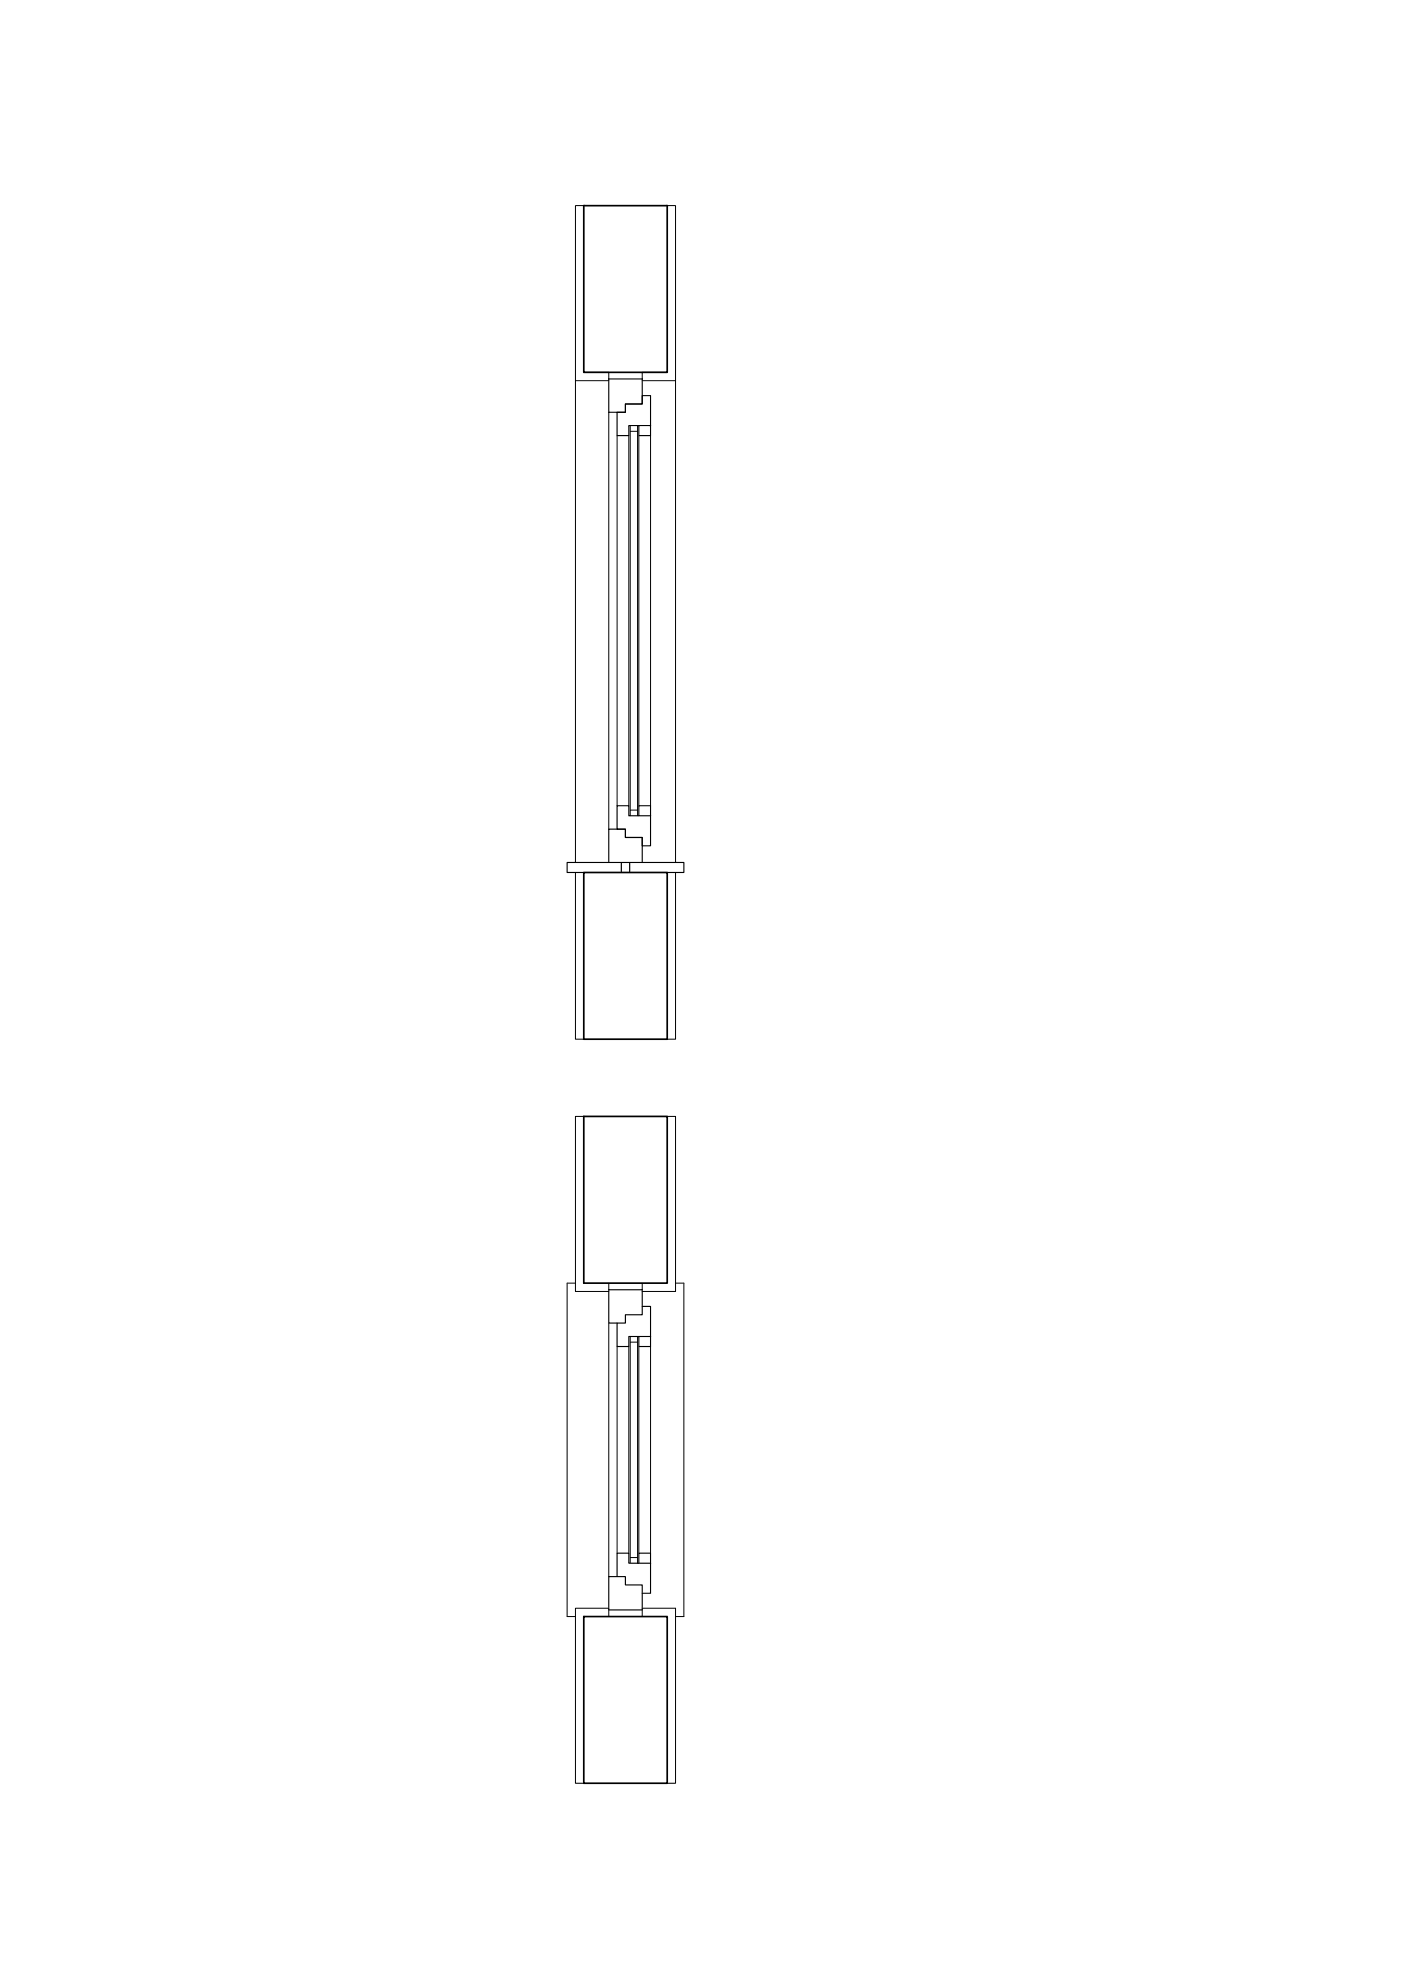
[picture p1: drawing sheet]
<svg xmlns="http://www.w3.org/2000/svg" width="420mm" height="594mm" viewBox="0 0 420 594" stroke-linecap="round" stroke-linejoin="round" font-family="sans-serif">
<!-- layer: 0 -->
<path d="M175.1 61.7h25v50h-25zM175.1 261.6h25v50h-25zM175.1 334.8h25v50h-25zM175.1 484.8h25v50h-25z" fill="none" stroke="#000" stroke-width=".51"/>
<path d="M175.1 111.7h7.5v2M200.1 111.7h-7.5v2M182.6 123.6v125.1M186.3 261.6h.1M172.6 384.8h-2.5v100h2.5M182.6 384.8v2M182.6 396.8v76M192.6 384.8v2M202.6 384.8h2.5v100h-2.5M182.6 482.8v2M192.6 482.8v2" fill="none" stroke="#000" stroke-width=".3"/>
<path d="M182.6 113.7h10v7.4h-5v2.5h-5zM182.6 258.6v-9.9h5v2.4h5v7.5M186.3 258.6h2.5M188.8 258.6h16.3v3h-5M188.8 258.6v3M175.1 261.6h-5v-3h16.2v3M182.6 386.8h10v7.5h-5v2.5h-5zM182.6 472.8h5v2.5h5v7.5h-10z" fill="none" stroke="#000" stroke-width=".34"/>
<!-- layer: 0 - anta -->
<path d="M187.6 121.1h5v-2.5h2.5v9h-6.5v3h-3.5v-7h2.5zM191.6 127.6v3h3.5v-3M185.1 241.6h3.5v3h6.5v9h-2.5v-2.5h-5v-2.4h-2.5zM191.6 244.6v-3h3.5v3M192.6 391.8h2.5v9h-6.5v3h-3.5v-7M191.6 400.8v3h3.5v-3M185.1 472.8v-7h3.5v3h6.5v9h-2.5M191.6 468.8v-3h3.5v3" fill="none" stroke="#000" stroke-width=".34"/>
<g fill="none" stroke="#000" stroke-width=".3">
<path d="M175.1 61.7h-2.5v52.5h10M200.1 61.7h2.5v52.5M172.6 114.2v144.4M192.6 114.2h10M202.6 114.2v144.4M185.1 130.6v111M188.6 130.6v111M189 127.6v117M189 129.4h2.2M191.2 127.6v117M191.6 130.6v111M195.1 130.6v111"/>
<path d="M189 242.9h2.2M172.6 261.6v50h2.5M202.6 261.6v50h-2.5M175.1 334.8h-2.5v52.5h10M200.1 334.8h2.5v52.5h-10M185.1 403.8v62M188.6 403.8v62M189 400.8v68M189 402.5h2.2M191.2 400.8v68M191.6 403.8v62M195.1 403.8v62"/>
<path d="M189 467.1h2.2M182.6 482.3h-10v52.5h2.5M192.6 482.3h10v52.5h-2.5"/>
</g>
</svg>
